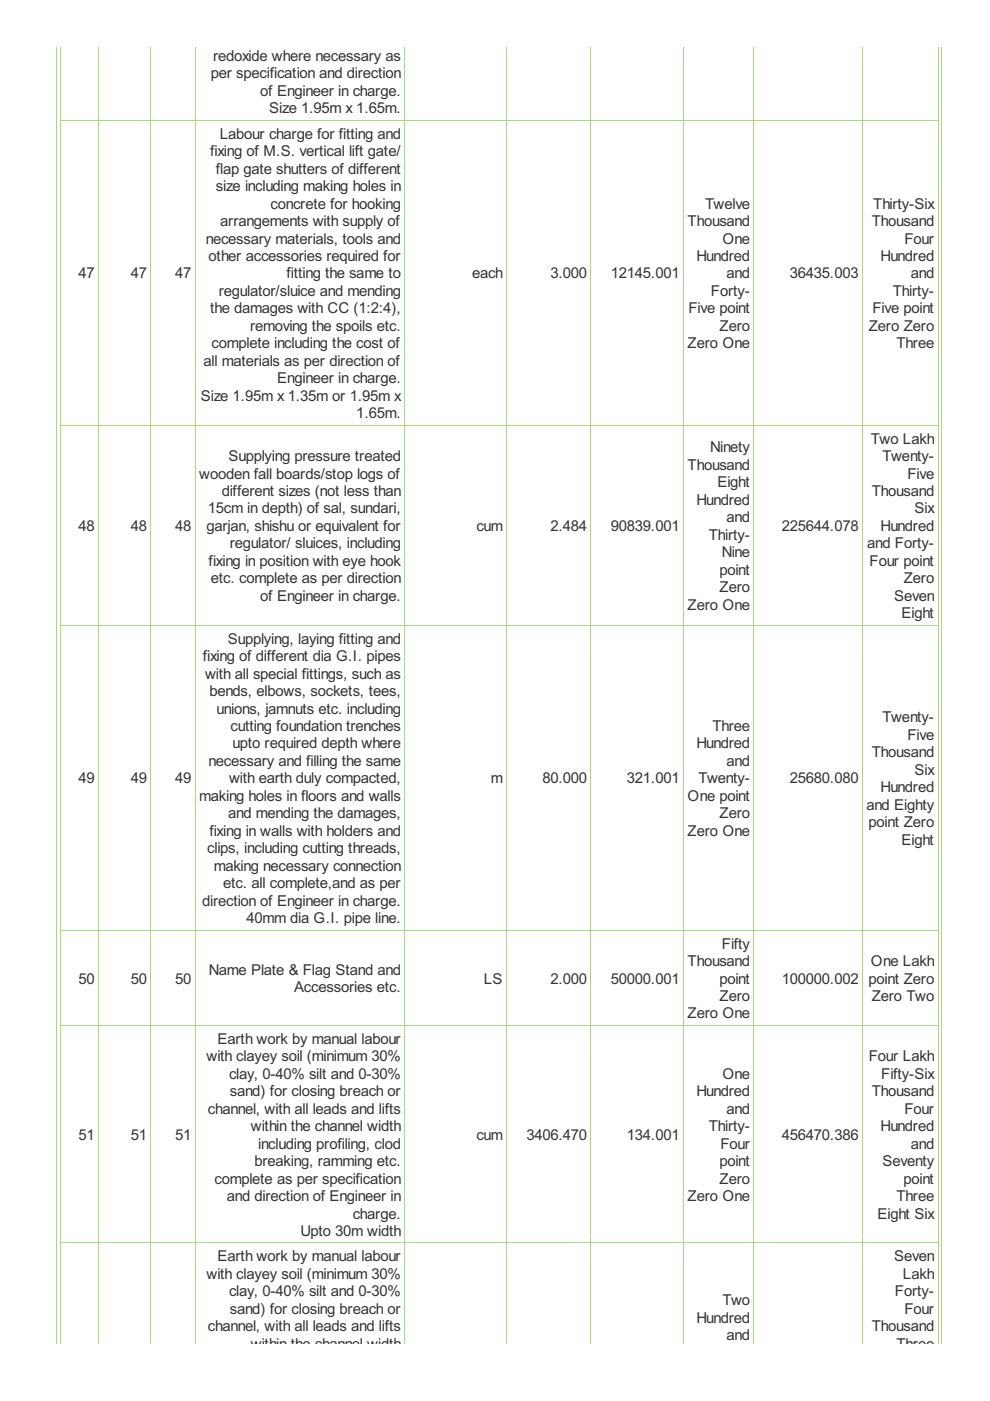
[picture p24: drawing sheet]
<svg xmlns="http://www.w3.org/2000/svg" width="210mm" height="297mm" viewBox="0 0 210 297" stroke-linecap="round" stroke-linejoin="round" font-family="sans-serif">
<defs><g id="words">
<g font-size="3.5" fill="#333">
<text x="44.7" y="16.6">per specification and direction</text>
<text x="45.2" y="12.9">redoxide where necessary as</text>
<text x="55.2" y="20.3">of Engineer in charge.</text>
<text x="46.6" y="29.4">Labour charge for fitting and</text>
<text x="57.1" y="24">Size 1.95m x 1.65m.</text>
<text x="44.5" y="33.1">fixing of M.S. vertical lift gate/</text>
<text x="45.8" y="36.8">flap gate shutters of different</text>
<text x="45.8" y="40.5">size including making holes in</text>
<text x="46.7" y="47.9">arrangements with supply of</text>
<text x="57.3" y="44.2">concrete for hooking</text>
<text x="145.8" y="47.9">Thousand</text>
<text x="149.5" y="44.2">Twelve</text>
<text x="184.8" y="47.9">Thousand</text>
<text x="185.1" y="44.2">Thirty-Six</text>
<text x="43.6" y="51.6">necessary materials, tools and</text>
<text x="153.2" y="51.6">One</text>
<text x="191.8" y="51.6">Four</text>
<text x="16.6" y="59">47</text>
<text x="27.7" y="59">47</text>
<text x="37.1" y="59">47</text>
<text x="44.2" y="55.3">other accessories required for</text>
<text x="60.7" y="59">fitting the same to</text>
<text x="100.1" y="59">each</text>
<text x="116.7" y="59">3.000</text>
<text x="129.5" y="59">12145.001</text>
<text x="147.6" y="55.3">Hundred</text>
<text x="154.1" y="59">and</text>
<text x="167.5" y="59">36435.003</text>
<text x="186.7" y="55.3">Hundred</text>
<text x="193.1" y="59">and</text>
<text x="46.4" y="62.7">regulator/sluice and mending</text>
<text x="150.7" y="62.7">Forty-</text>
<text x="189.3" y="62.7">Thirty-</text>
<text x="44.5" y="66.4">the damages with CC (1:2:4),</text>
<text x="53" y="70.2">removing the spoils etc.</text>
<text x="145.9" y="66.4">Five point</text>
<text x="152.6" y="70.2">Zero</text>
<text x="184.2" y="70.2">Zero Zero</text>
<text x="185" y="66.4">Five point</text>
<text x="43.2" y="77.6">all materials as per direction of</text>
<text x="44.9" y="73.9">complete including the cost of</text>
<text x="145.8" y="73.9">Zero One</text>
<text x="190.1" y="73.9">Three</text>
<text x="58.8" y="81.3">Engineer in charge.</text>
<text x="42.6" y="85">Size 1.95m x 1.35m or 1.95m x</text>
<text x="75.6" y="88.7">1.65m.</text>
<text x="150.6" y="95.9">Ninety</text>
<text x="184.7" y="94.1">Two Lakh</text>
<text x="42.2" y="101.5">wooden fall boards/stop logs of</text>
<text x="48.5" y="97.8">Supplying pressure treated</text>
<text x="145.8" y="99.6">Thousand</text>
<text x="187.1" y="97.8">Twenty-</text>
<text x="192.4" y="101.5">Five</text>
<text x="47" y="105.2">different sizes (not less than</text>
<text x="147.6" y="107">Hundred</text>
<text x="152.1" y="103.3">Eight</text>
<text x="184.8" y="105.2">Thousand</text>
<text x="16.6" y="112.6">48</text>
<text x="27.7" y="112.6">48</text>
<text x="37.1" y="112.6">48</text>
<text x="43.8" y="112.6">garjan, shishu or equivalent for</text>
<text x="44.1" y="108.9">15cm in depth) of sal, sundari,</text>
<text x="101" y="112.6">cum</text>
<text x="116.7" y="112.6">2.484</text>
<text x="129.5" y="112.6">90839.001</text>
<text x="154.1" y="110.7">and</text>
<text x="165.8" y="112.6">225644.078</text>
<text x="186.7" y="112.6">Hundred</text>
<text x="193.9" y="108.9">Six</text>
<text x="44.2" y="120">fixing in position with eye hook</text>
<text x="48.7" y="116.3">regulator/ sluices, including</text>
<text x="150.3" y="114.4">Thirty-</text>
<text x="153" y="118.1">Nine</text>
<text x="183.8" y="116.3">and Forty-</text>
<text x="184.4" y="120">Four point</text>
<text x="44.7" y="123.7">etc. complete as per direction</text>
<text x="152.5" y="121.8">point</text>
<text x="152.6" y="125.5">Zero</text>
<text x="191.6" y="123.7">Zero</text>
<text x="55.2" y="127.4">of Engineer in charge.</text>
<text x="145.8" y="129.2">Zero One</text>
<text x="189.6" y="127.4">Seven</text>
<text x="191.1" y="131.1">Eight</text>
<text x="48.3" y="136.5">Supplying, laying fitting and</text>
<text x="43" y="140.2">fixing of different dia G.I. pipes</text>
<text x="43.5" y="143.9">with all special fittings, such as</text>
<text x="44.4" y="147.6">bends, elbows, sockets, tees,</text>
<text x="45.9" y="151.3">unions, jamnuts etc. including</text>
<text x="48.9" y="155">cutting foundation trenches</text>
<text x="151" y="155">Three</text>
<text x="187.1" y="153.1">Twenty-</text>
<text x="49.3" y="158.7">upto required depth where</text>
<text x="147.6" y="158.7">Hundred</text>
<text x="184.8" y="160.5">Thousand</text>
<text x="192.4" y="156.8">Five</text>
<text x="16.6" y="166.1">49</text>
<text x="27.7" y="166.1">49</text>
<text x="37.1" y="166.1">49</text>
<text x="44.2" y="162.4">necessary and filling the same</text>
<text x="48.6" y="166.1">with earth duly compacted,</text>
<text x="104.1" y="166.1">m</text>
<text x="115" y="166.1">80.000</text>
<text x="132.9" y="166.1">321.001</text>
<text x="148.1" y="166.1">Twenty-</text>
<text x="154.1" y="162.4">and</text>
<text x="167.5" y="166.1">25680.080</text>
<text x="186.7" y="168">Hundred</text>
<text x="193.9" y="164.2">Six</text>
<text x="42.2" y="169.8">making holes in floors and walls</text>
<text x="48.4" y="173.5">and mending the damages,</text>
<text x="145.8" y="169.8">One point</text>
<text x="152.6" y="173.5">Zero</text>
<text x="183.7" y="171.7">and Eighty</text>
<text x="44.4" y="177.2">fixing in walls with holders and</text>
<text x="145.8" y="177.2">Zero One</text>
<text x="184.1" y="175.4">point Zero</text>
<text x="191.1" y="179.1">Eight</text>
<text x="43.9" y="180.9">clips, including cutting threads,</text>
<text x="45.3" y="184.6">making necessary connection</text>
<text x="47.3" y="188.3">etc. all complete,and as per</text>
<text x="42.8" y="192">direction of Engineer in charge.</text>
<text x="52.3" y="195.7">40mm dia G.I. pipe line.</text>
<text x="153" y="201.1">Fifty</text>
<text x="16.6" y="208.5">50</text>
<text x="27.7" y="208.5">50</text>
<text x="37.1" y="208.5">50</text>
<text x="44.3" y="206.7">Name Plate &amp; Flag Stand and</text>
<text x="102.6" y="208.5">LS</text>
<text x="116.7" y="208.5">2.000</text>
<text x="129.5" y="208.5">50000.001</text>
<text x="145.8" y="204.8">Thousand</text>
<text x="152.5" y="208.5">point</text>
<text x="165.8" y="208.5">100000.002</text>
<text x="184.1" y="208.5">point Zero</text>
<text x="184.7" y="204.8">One Lakh</text>
<text x="62.3" y="210.4">Accessories etc.</text>
<text x="145.8" y="215.9">Zero One</text>
<text x="152.6" y="212.2">Zero</text>
<text x="184.8" y="212.2">Zero Two</text>
<text x="46.1" y="221.3">Earth work by manual labour</text>
<text x="43.8" y="225">with clayey soil (minimum 30%</text>
<text x="184.2" y="225">Four Lakh</text>
<text x="48.6" y="228.7">clay, 0-40% silt and 0-30%</text>
<text x="48.7" y="232.4">sand) for closing breach or</text>
<text x="147.6" y="232.4">Hundred</text>
<text x="153.2" y="228.7">One</text>
<text x="184.8" y="232.4">Thousand</text>
<text x="186.8" y="228.7">Fifty-Six</text>
<text x="44.1" y="236.1">channel, with all leads and lifts</text>
<text x="53.2" y="239.8">within the channel width</text>
<text x="150.3" y="239.8">Thirty-</text>
<text x="154.1" y="236.1">and</text>
<text x="186.7" y="239.8">Hundred</text>
<text x="191.8" y="236.1">Four</text>
<text x="16.6" y="241.7">51</text>
<text x="27.7" y="241.7">51</text>
<text x="37.1" y="241.7">51</text>
<text x="54.7" y="243.5">including profiling, clod</text>
<text x="101" y="241.7">cum</text>
<text x="111.6" y="241.7">3406.470</text>
<text x="132.9" y="241.7">134.001</text>
<text x="152.7" y="243.5">Four</text>
<text x="165.8" y="241.7">456470.386</text>
<text x="193.1" y="243.5">and</text>
<text x="45.5" y="250.9">complete as per specification</text>
<text x="54" y="247.2">breaking, ramming etc.</text>
<text x="152.5" y="247.2">point</text>
<text x="152.6" y="250.9">Zero</text>
<text x="187.1" y="247.2">Seventy</text>
<text x="191.6" y="250.9">point</text>
<text x="48.1" y="254.6">and direction of Engineer in</text>
<text x="145.8" y="254.6">Zero One</text>
<text x="190.1" y="254.6">Three</text>
<text x="63.7" y="262">Upto 30m width</text>
<text x="74.8" y="258.3">charge.</text>
<text x="186.1" y="258.3">Eight Six</text>
<text x="46.1" y="267.4">Earth work by manual labour</text>
<text x="189.6" y="267.4">Seven</text>
<text x="43.8" y="271.2">with clayey soil (minimum 30%</text>
<text x="48.6" y="274.9">clay, 0-40% silt and 0-30%</text>
<text x="189.8" y="274.9">Forty-</text>
<text x="191.5" y="271.2">Lakh</text>
<text x="48.7" y="278.6">sand) for closing breach or</text>
<text x="147.6" y="280.4">Hundred</text>
<text x="153.2" y="276.7">Two</text>
<text x="191.8" y="278.6">Four</text>
<text x="44.1" y="282.3">channel, with all leads and lifts</text>
<text x="53.2" y="286">within the channel width</text>
<text x="154.1" y="284.1">and</text>
<text x="184.8" y="282.3">Thousand</text>
<text x="190.1" y="286">Three</text>
</g>
</g></defs>
<g fill="none" stroke="#a8da7f" stroke-width=".21">
<path d="M11.9 9.9v275M12.8 9.9v275M20.9 9.9v275M32 9.9v275M41.4 9.9v275M85.8 9.9v275M107.4 9.9v275M125.3 9.9v275M144.9 9.9v275M159.9 9.9v275M182.8 9.9v275M198.9 9.9v275"/>
<path d="M199.7 9.9v275M12.8 25.5h186.2M12.8 90.1h186.2M12.8 132.5h186.2M12.8 197.2h186.2M12.8 217.4h186.2M12.8 263.5h186.2"/>
</g>
<use href="#words"/>
</svg>
